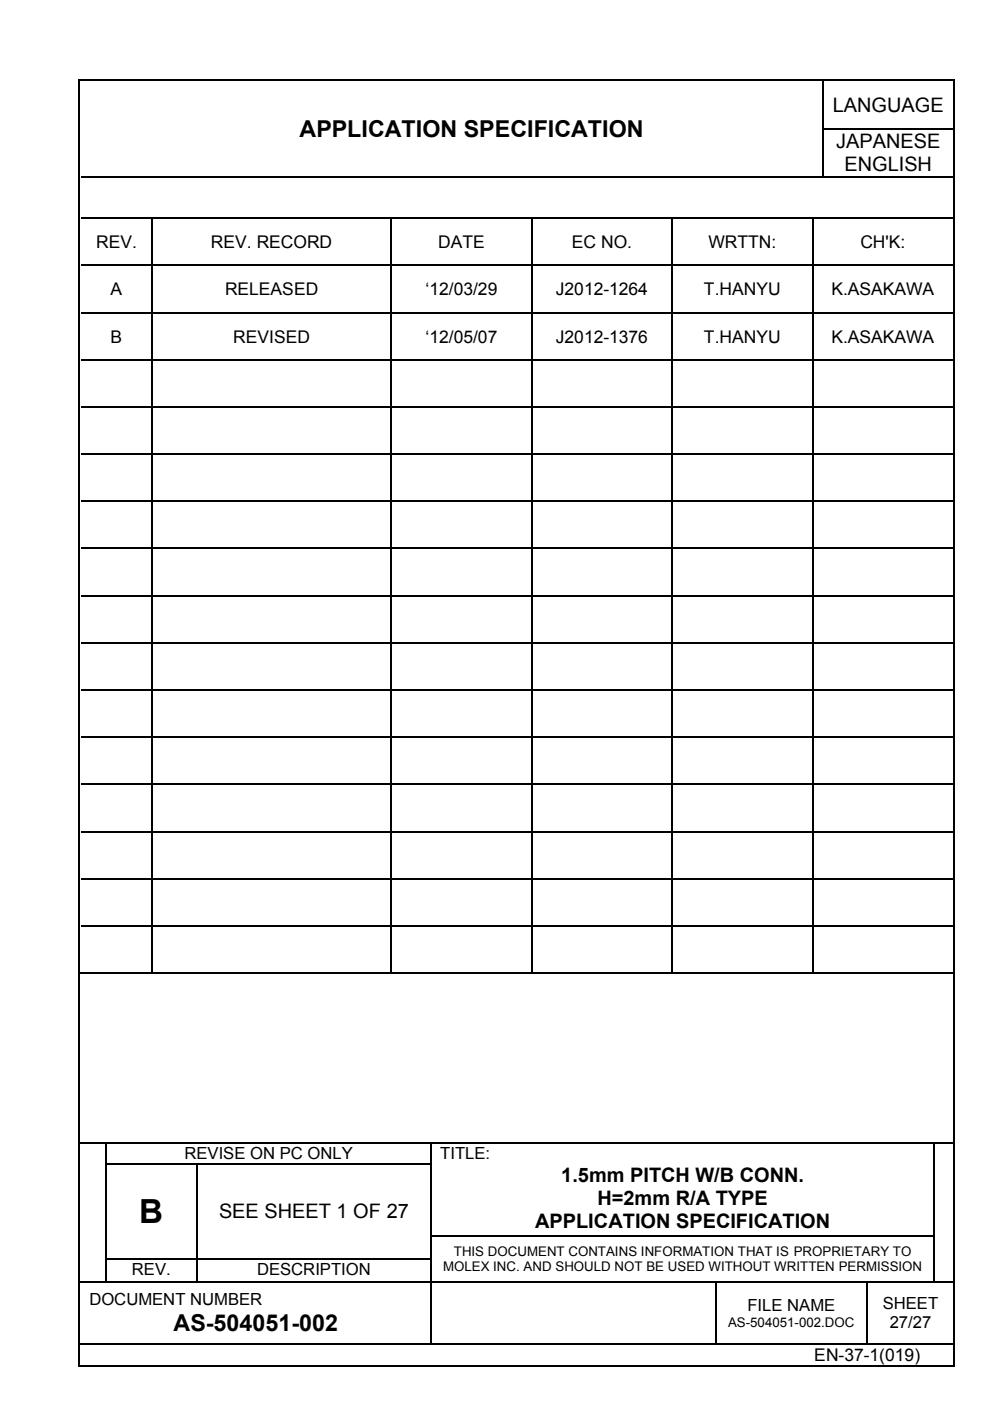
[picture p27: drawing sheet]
<svg xmlns="http://www.w3.org/2000/svg" width="210mm" height="297mm" viewBox="0 0 210 297" stroke-linecap="round" stroke-linejoin="round" font-family="sans-serif">
<defs><g id="words">
<text font-size="7" x="29.5" y="259.4">B</text>
<g font-size="4.9">
<text x="63.5" y="29">APPLICATION SPECIFICATION</text>
<text x="36.8" y="282.2">AS-504051-002</text>
</g>
<g font-size="4.2">
<text x="176.6" y="23.7">LANGUAGE</text>
<text x="177.3" y="31.5">JAPANESE</text>
<text x="179" y="36.3">ENGLISH</text>
<text x="119" y="250.5">1.5mm PITCH W/B CONN.</text>
<text x="126.7" y="255.4">H=2mm R/A TYPE</text>
<text x="46.4" y="258.3">SEE SHEET 1 OF 27</text>
<text x="113.5" y="260.3">APPLICATION SPECIFICATION</text>
</g>
<g font-size="3.7">
<text x="20.4" y="52.6">REV.</text>
<text x="44.7" y="52.6">REV. RECORD</text>
<text x="92.9" y="52.6">DATE</text>
<text x="121.3" y="52.6">EC NO.</text>
<text x="150.2" y="52.6">WRTTN:</text>
<text x="182.4" y="52.6">CH'K:</text>
<text x="23.5" y="62.6">A</text>
<text x="47.7" y="62.6">RELEASED</text>
<text x="90.2" y="62.6">‘12/03/29</text>
<text x="117.9" y="62.6">J2012-1264</text>
<text x="149.3" y="62.6">T.HANYU</text>
<text x="176.3" y="62.6">K.ASAKAWA</text>
<text x="23.5" y="72.6">B</text>
<text x="49.5" y="72.6">REVISED</text>
<text x="90.2" y="72.6">‘12/05/07</text>
<text x="117.9" y="72.6">J2012-1376</text>
<text x="149.3" y="72.6">T.HANYU</text>
<text x="176.3" y="72.6">K.ASAKAWA</text>
<text x="172.7" y="288.6">EN-37-1(019)</text>
</g>
<g font-size="3.5">
<text x="39.1" y="245.8">REVISE ON PC ONLY</text>
<text x="93.3" y="245.8">TITLE:</text>
<text x="28" y="270.3">REV.</text>
<text x="54.5" y="270.3">DESCRIPTION</text>
<text x="18.9" y="276.8">DOCUMENT NUMBER</text>
<text x="158.5" y="278">FILE NAME</text>
<text x="187.2" y="277.6">SHEET</text>
<text x="188.6" y="281.6">27/27</text>
</g>
<g font-size="2.8">
<text x="93.9" y="269.6">MOLEX INC. AND SHOULD NOT BE USED WITHOUT WRITTEN PERMISSION</text>
<text x="96.2" y="266.3">THIS DOCUMENT CONTAINS INFORMATION THAT IS PROPRIETARY TO</text>
<text x="154.4" y="281.4">AS-504051-002.DOC</text>
</g>
</g></defs>
<g fill="none" stroke="#000" stroke-width=".25">
<path d="M16.7 17.1v272.3M16.8 17h185.4M174.5 17.1v10.2M202.3 17.1v272.3M17.2 37.5h157.2M174.5 27.5v9.9M174.7 27.4h27.4M174.7 37.5h27.4M17.2 46.3h14.9M17.2 56.3h14.9M32.2 46.4v9.8M32.2 56.4v9.8"/>
<path d="M32.3 46.3h50.5M32.3 56.3h50.5M83 46.4v9.8M83 56.4v9.8M83.1 46.3h29.5M83.1 56.3h29.5M112.7 46.4v9.8M112.7 56.4v9.8M112.9 46.3h29.5M112.9 56.3h29.5M142.5 46.4v9.8M142.5 56.4v9.8"/>
<path d="M142.6 46.3h29.6M142.6 56.3h29.6M172.3 46.4v9.8M172.3 56.4v9.8M172.4 46.3h29.7M172.4 56.3h29.7M17.2 66.3h14.9M17.2 76.3h14.9M32.2 66.4v9.8M32.2 76.4v9.8M32.3 66.3h50.5M32.3 76.3h50.5"/>
<path d="M83 66.4v9.8M83 76.4v9.8M83.1 66.3h29.5M83.1 76.3h29.5M112.7 66.4v9.8M112.7 76.4v9.8M112.9 66.3h29.5M112.9 76.3h29.5M142.5 66.4v9.8M142.5 76.4v9.8M142.6 66.3h29.6M142.6 76.3h29.6"/>
<path d="M172.3 66.4v9.8M172.3 76.4v9.8M172.4 66.3h29.7M172.4 76.3h29.7M17.2 86.3h14.9M17.2 96.3h14.9M32.2 86.4v9.8M32.2 96.4v9.8M32.3 86.3h50.5M32.3 96.3h50.5M83 86.4v9.8M83 96.4v9.8"/>
<path d="M83.1 86.3h29.5M83.1 96.3h29.5M112.7 86.4v9.8M112.7 96.4v9.8M112.9 86.3h29.5M112.9 96.3h29.5M142.5 86.4v9.8M142.5 96.4v9.8M142.6 86.3h29.6M142.6 96.3h29.6M172.3 86.4v9.8M172.3 96.4v9.8"/>
<path d="M172.4 86.3h29.7M172.4 96.3h29.7M17.2 106.3h14.9M17.2 116.3h14.9M32.2 106.4v9.8M32.2 116.4v9.8M32.3 106.3h50.5M32.3 116.3h50.5M83 106.4v9.8M83 116.4v9.8M83.1 106.3h29.5M83.1 116.3h29.5"/>
<path d="M112.7 106.4v9.8M112.7 116.4v9.8M112.9 106.3h29.5M112.9 116.3h29.5M142.5 106.4v9.8M142.5 116.4v9.8M142.6 106.3h29.6M142.6 116.3h29.6M172.3 106.4v9.8M172.3 116.4v9.8M172.4 106.3h29.7M172.4 116.3h29.7"/>
<path d="M17.2 126.3h14.9M17.2 136.3h14.9M32.2 126.4v9.8M32.2 136.4v9.8M32.3 126.3h50.5M32.3 136.3h50.5M83 126.4v9.8M83 136.4v9.8M83.1 126.3h29.5M83.1 136.3h29.5M112.7 126.4v9.8M112.7 136.4v9.8"/>
<path d="M112.9 126.3h29.5M112.9 136.3h29.5M142.5 126.4v9.8M142.5 136.4v9.8M142.6 126.3h29.6M142.6 136.3h29.6M172.3 126.4v9.8M172.3 136.4v9.8M172.4 126.3h29.7M172.4 136.3h29.7M17.2 146.3h14.9M17.2 156.3h14.9"/>
<path d="M32.2 146.5v9.7M32.2 156.4v9.8M32.3 146.3h50.5M32.3 156.3h50.5M83 146.5v9.7M83 156.4v9.8M83.1 146.3h29.5M83.1 156.3h29.5M112.7 146.5v9.7M112.7 156.4v9.8M112.9 146.3h29.5M112.9 156.3h29.5"/>
<path d="M142.5 146.5v9.7M142.5 156.4v9.8M142.6 146.3h29.6M142.6 156.3h29.6M172.3 146.5v9.7M172.3 156.4v9.8M172.4 146.3h29.7M172.4 156.3h29.7M17.2 166.3h14.9M17.2 176.3h14.9M32.2 166.5v9.7M32.2 176.4v9.8"/>
<path d="M32.3 166.3h50.5M32.3 176.3h50.5M83 166.5v9.7M83 176.4v9.8M83.1 166.3h29.5M83.1 176.3h29.5M112.7 166.5v9.7M112.7 176.4v9.8M112.9 166.3h29.5M112.9 176.3h29.5M142.5 166.5v9.7M142.5 176.4v9.8"/>
<path d="M142.6 166.3h29.6M142.6 176.3h29.6M172.3 166.5v9.7M172.3 176.4v9.8M172.4 166.3h29.7M172.4 176.3h29.7M17.2 186.3h14.9M17.2 196.3h14.9M32.2 186.5v9.7M32.2 196.4v9.8M32.3 186.3h50.5M32.3 196.3h50.5"/>
<path d="M83 186.5v9.7M83 196.4v9.8M83.1 186.3h29.5M83.1 196.3h29.5M112.7 186.5v9.7M112.7 196.4v9.8M112.9 186.3h29.5M112.9 196.3h29.5M142.5 186.5v9.7M142.5 196.4v9.8M142.6 186.3h29.6M142.6 196.3h29.6"/>
<path d="M172.3 186.5v9.7M172.3 196.4v9.8M172.4 186.3h29.7M172.4 196.3h29.7M17 206.3h15.1M32.3 206.3h50.5M83.1 206.3h29.5M112.9 206.3h29.5M142.6 206.3h29.6M172.4 206.3h29.7M17 242.4h5.3M22.5 242.5v4.1"/>
<path d="M22.5 246.9v4.8M22.5 251.9v4.9M22.5 257.1v4.9M22.6 242.4h68.7M22.6 246.7h19M41.7 246.9v4.8M41.7 251.9v4.9M41.7 257.1v4.9M41.8 246.7h49.5M91.4 242.5v4.1M91.4 246.9v4.8M91.4 251.9v4.9"/>
<path d="M91.4 257.1v4.9M91.6 242.4h106.3M198.1 242.5v4.1M198.1 246.9v4.8M198.1 251.9v4.9M198.1 257.1v4.9M198.2 242.4h4M17 271.8h5.3M22.5 262.3v4.5M22.5 267.1v4.6M22.6 266.9h19M22.6 271.8h19"/>
<path d="M41.7 262.3v4.5M41.7 267.1v4.6M41.8 266.9h49.5M41.8 271.8h49.5M91.4 262.3v4.5M91.4 267.1v4.6M91.4 271.9v13M91.6 262.1h106.3M91.6 271.8h60M151.7 271.9v13M151.8 271.8h31.9M183.9 271.9v13"/>
<path d="M184 271.8h13.9M198.1 262.3v4.5M198.1 267.1v4.6M198.2 271.8h4M16.8 285h74.5M16.8 289.5h185.4M91.6 285h60M151.8 285h31.9M184 285h18.2"/>
</g>
<g fill="#000">
<path d="M16.5 16.8h.3v.3h-.3zM202.2 16.8h.2v.3h-.2zM174.4 27.3h.3v.2h-.3zM174.4 37.4h.3v.2h-.3zM32.1 46.4h.2zM32.1 46.2h.2v.2h-.2zM32.1 56.2h.2v.2h-.2zM82.8 46.4h.3zM82.8 46.2h.3v.2h-.3zM82.8 56.2h.3v.2h-.3zM112.6 46.4h.3zM112.6 46.2h.3v.2h-.3z"/>
<path d="M112.6 56.2h.3v.2h-.3zM142.4 46.4h.2zM142.4 46.2h.2v.2h-.2zM142.4 56.2h.2v.2h-.2zM172.2 46.4h.2zM172.2 46.2h.2v.2h-.2zM172.2 56.2h.2v.2h-.2zM32.1 66.2h.2v.2h-.2zM32.1 76.2h.2v.2h-.2zM82.8 66.2h.3v.2h-.3zM82.8 76.2h.3v.2h-.3zM112.6 66.2h.3v.2h-.3z"/>
<path d="M112.6 76.2h.3v.2h-.3zM142.4 66.2h.2v.2h-.2zM142.4 76.2h.2v.2h-.2zM172.2 66.2h.2v.2h-.2zM172.2 76.2h.2v.2h-.2zM32.1 86.2h.2v.2h-.2zM32.1 96.2h.2v.2h-.2zM82.8 86.2h.3v.2h-.3zM82.8 96.2h.3v.2h-.3zM112.6 86.2h.3v.2h-.3zM112.6 96.2h.3v.2h-.3zM142.4 86.2h.2v.2h-.2z"/>
<path d="M142.4 96.2h.2v.2h-.2zM172.2 86.2h.2v.2h-.2zM172.2 96.2h.2v.2h-.2zM32.1 106.2h.2v.2h-.2zM32.1 116.2h.2v.2h-.2zM82.8 106.2h.3v.2h-.3zM82.8 116.2h.3v.2h-.3zM112.6 106.2h.3v.2h-.3zM112.6 116.2h.3v.2h-.3zM142.4 106.2h.2v.2h-.2zM142.4 116.2h.2v.2h-.2zM172.2 106.2h.2v.2h-.2z"/>
<path d="M172.2 116.2h.2v.2h-.2zM32.1 126.2h.2v.2h-.2zM32.1 136.2h.2v.2h-.2zM82.8 126.2h.3v.2h-.3zM82.8 136.2h.3v.2h-.3zM112.6 126.2h.3v.2h-.3zM112.6 136.2h.3v.2h-.3zM142.4 126.2h.2v.2h-.2zM142.4 136.2h.2v.2h-.2zM172.2 126.2h.2v.2h-.2zM172.2 136.2h.2v.2h-.2zM32.1 146.2h.2v.3h-.2z"/>
<path d="M32.1 156.2h.2v.2h-.2zM82.8 146.2h.3v.3h-.3zM82.8 156.2h.3v.2h-.3zM112.6 146.2h.3v.3h-.3zM112.6 156.2h.3v.2h-.3zM142.4 146.2h.2v.3h-.2zM142.4 156.2h.2v.2h-.2zM172.2 146.2h.2v.3h-.2zM172.2 156.2h.2v.2h-.2zM32.1 166.2h.2v.3h-.2zM32.1 176.2h.2v.2h-.2zM82.8 166.2h.3v.3h-.3z"/>
<path d="M82.8 176.2h.3v.2h-.3zM112.6 166.2h.3v.3h-.3zM112.6 176.2h.3v.2h-.3zM142.4 166.2h.2v.3h-.2zM142.4 176.2h.2v.2h-.2zM172.2 166.2h.2v.3h-.2zM172.2 176.2h.2v.2h-.2zM32.1 186.2h.2v.3h-.2zM32.1 196.2h.2v.2h-.2zM82.8 186.2h.3v.3h-.3zM82.8 196.2h.3v.2h-.3zM112.6 186.2h.3v.3h-.3z"/>
<path d="M112.6 196.2h.3v.2h-.3zM142.4 186.2h.2v.3h-.2zM142.4 196.2h.2v.2h-.2zM172.2 186.2h.2v.3h-.2zM172.2 196.2h.2v.2h-.2zM32.1 206.2h.2v.2h-.2zM82.8 206.2h.3v.2h-.3zM112.6 206.2h.3v.2h-.3zM142.4 206.2h.2v.2h-.2zM172.2 206.2h.2v.2h-.2zM22.3 242.5h.3zM22.3 242.3h.3v.2h-.3z"/>
<path d="M22.3 246.6h.3v.3h-.3zM22.3 251.7h.3v.2h-.3zM22.3 256.8h.3v.3h-.3zM41.6 246.8l.2 .1zM41.6 246.6h.2v.2h-.2zM41.6 251.7h.2v.2h-.2zM41.6 256.8h.2v.3h-.2zM91.3 242.5h.3zM91.3 242.3h.3v.2h-.3zM91.3 246.6h.3v.3h-.3zM91.3 251.7h.3v.2h-.3zM91.3 256.8h.3v.3h-.3z"/>
<path d="M197.9 242.5h.3zM197.9 242.3h.3v.2h-.3zM197.9 246.6h.3v.3h-.3zM197.9 251.7h.3v.2h-.3zM197.9 256.8h.3v.3h-.3zM22.3 262h.3v.3h-.3zM22.3 266.8h.3v.3h-.3zM22.3 271.7h.3v.2h-.3zM41.6 262h.2v.3h-.2zM41.6 266.8h.2v.3h-.2zM41.6 271.7h.2v.2h-.2zM91.3 262h.3v.3h-.3z"/>
<path d="M91.3 266.8h.3v.3h-.3zM91.3 271.7h.3v.2h-.3zM151.6 271.9h.2zM151.6 271.7h.2v.2h-.2zM183.7 271.9h.3zM183.7 271.7h.3v.2h-.3zM197.9 262h.3v.3h-.3zM197.9 266.8h.3v.3h-.3zM197.9 271.7h.3v.2h-.3zM16.5 289.4h.3v.3h-.3zM91.3 284.9h.3v.2h-.3zM151.6 284.9h.2v.2h-.2z"/>
<path d="M183.7 284.9h.3v.2h-.3zM202.2 289.4h.2v.3h-.2z"/>
</g>
<use href="#words"/>
</svg>
